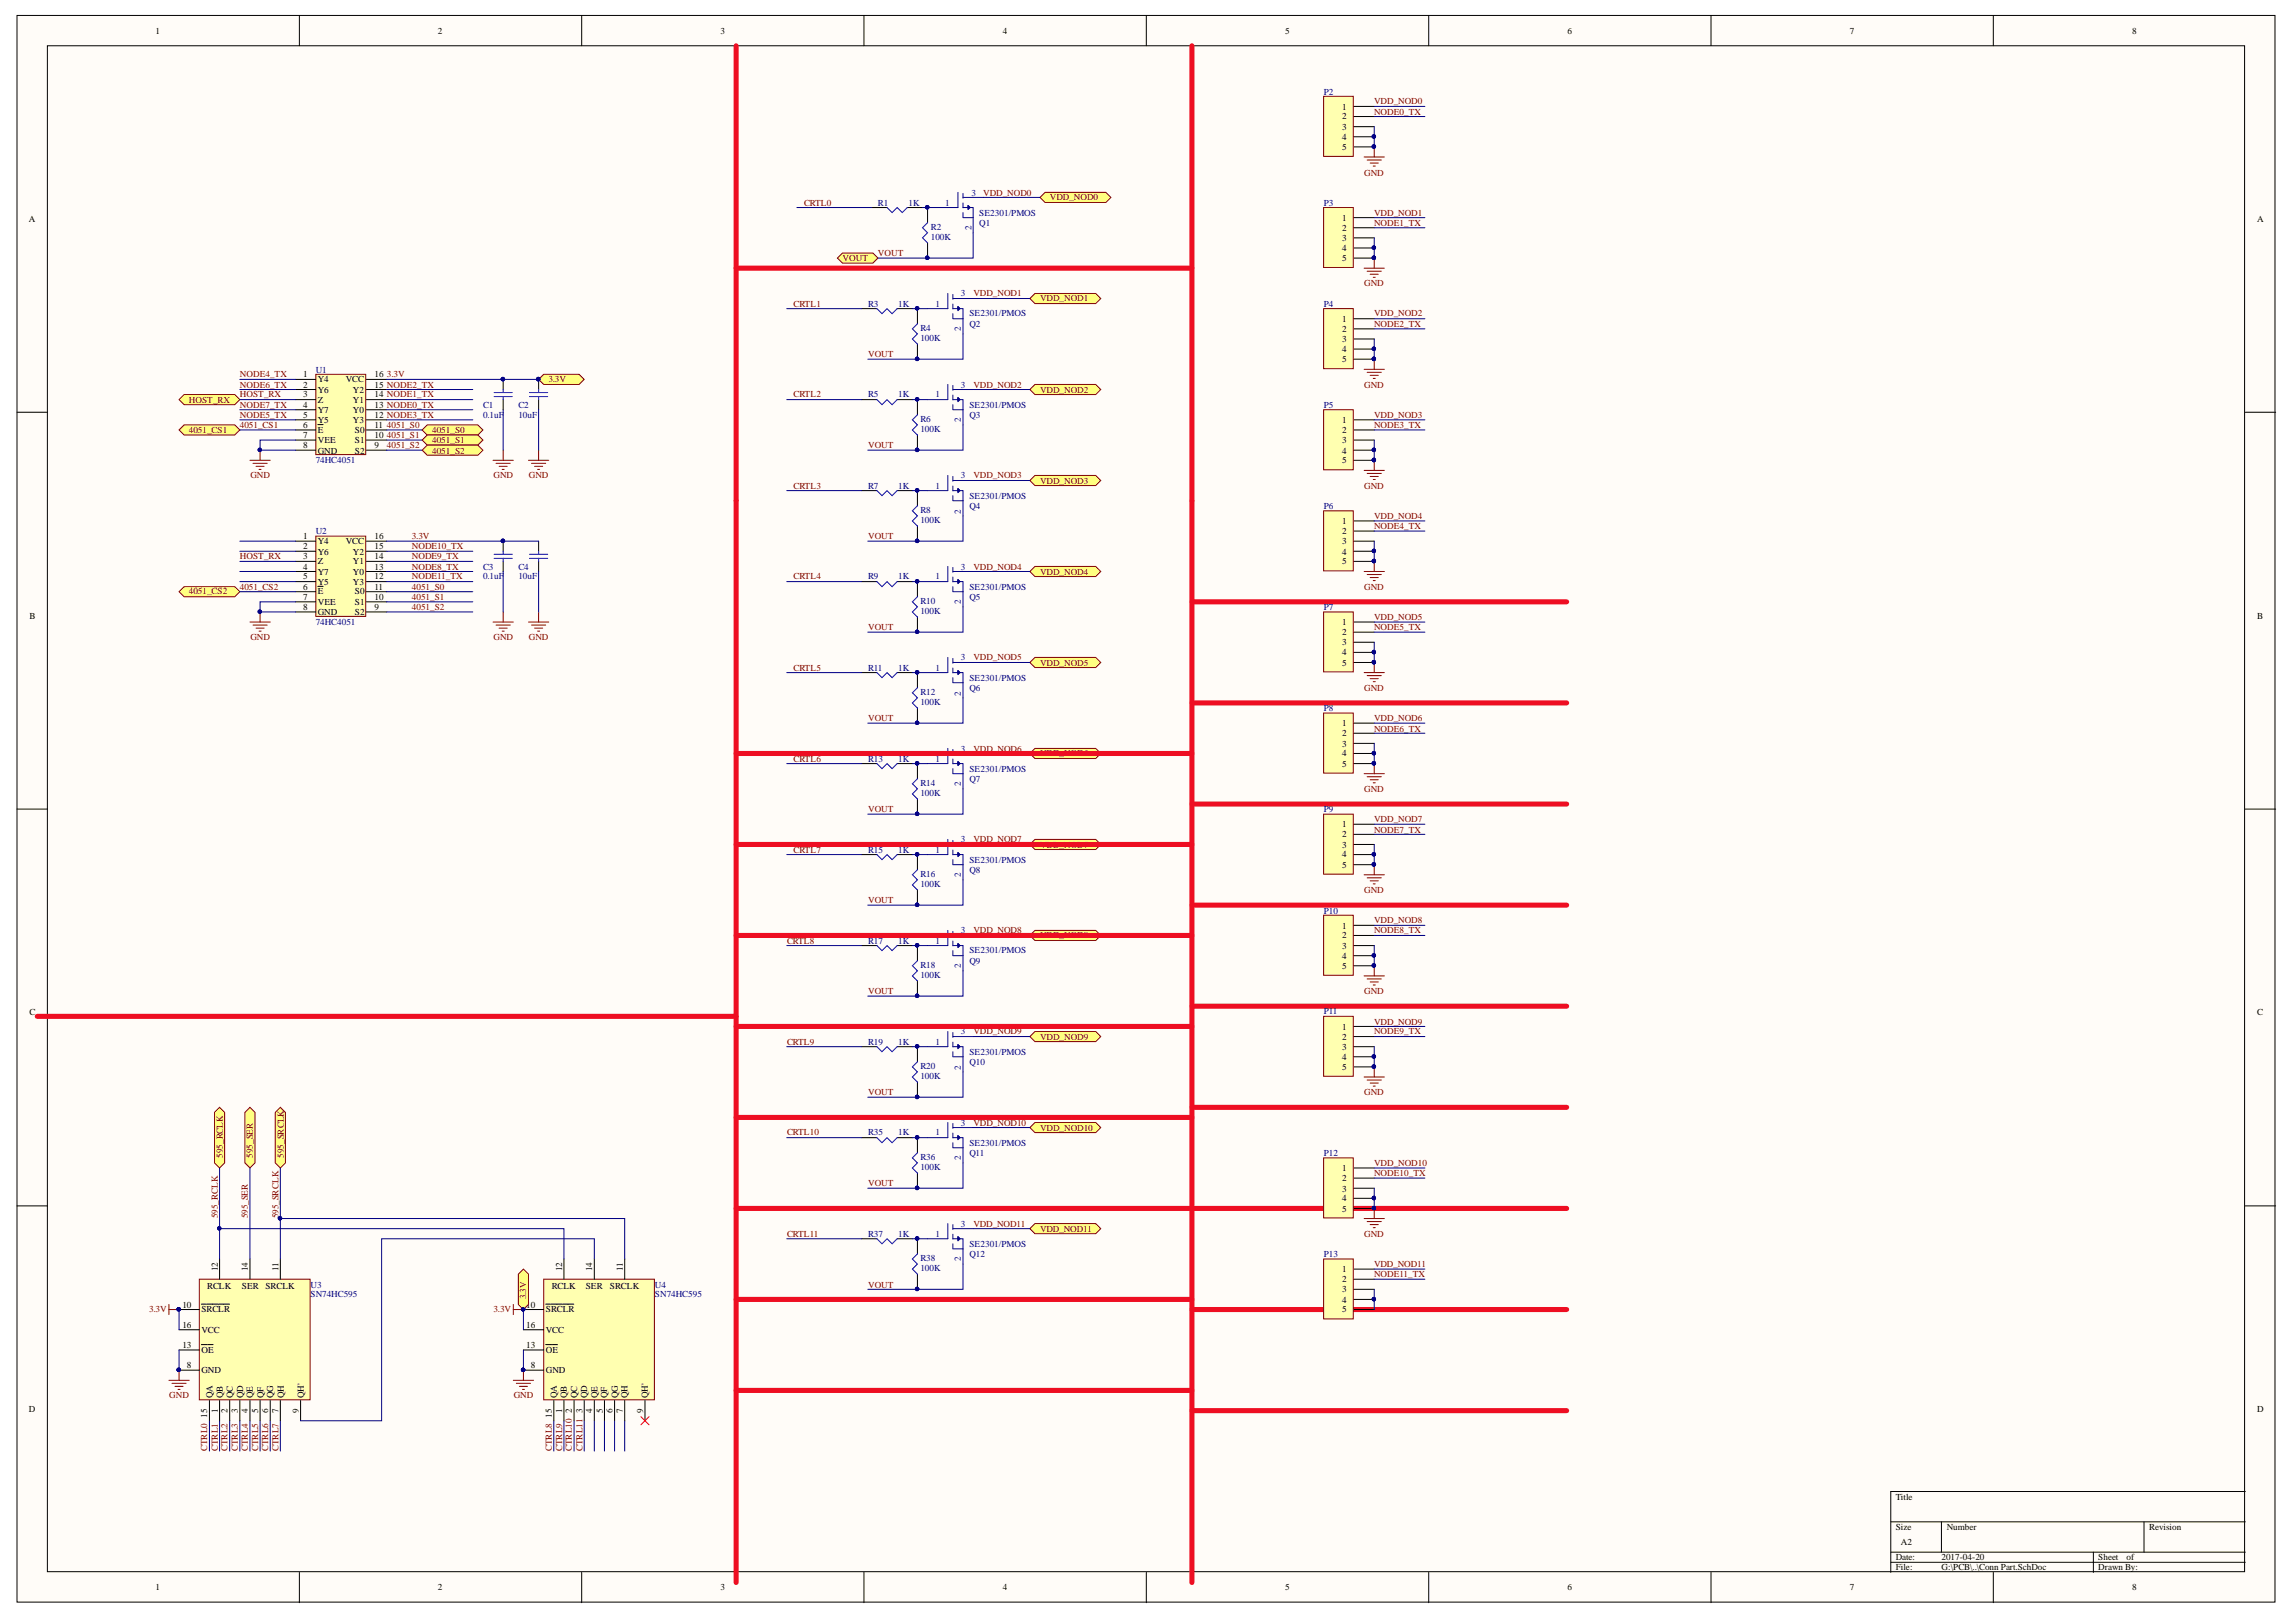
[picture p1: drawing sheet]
<svg xmlns="http://www.w3.org/2000/svg" width="297mm" height="210mm" viewBox="0 0 297 210" stroke-linecap="round" stroke-linejoin="round" font-family="sans-serif">
<defs><g id="words">
<g font-size="1.2">
<text x="20.1" y="4.4">1</text>
<text x="56.7" y="4.4">2</text>
<text x="93.2" y="4.4">3</text>
<text x="129.7" y="4.4">4</text>
<text x="166.3" y="4.4">5</text>
<text x="202.8" y="4.4">6</text>
<text x="239.3" y="4.4">7</text>
<text x="275.9" y="4.4">8</text>
<text x="173.6" y="14.2">1</text>
<text x="173.6" y="15.5">2</text>
<text x="173.6" y="16.8">3</text>
<text x="173.6" y="18.1">4</text>
<text x="173.6" y="19.4">5</text>
<text x="3.7" y="28.7">A</text>
<text x="173.6" y="28.5">1</text>
<text x="173.6" y="29.9">2</text>
<text x="292" y="28.7">A</text>
<text x="173.6" y="31.2">3</text>
<text x="173.6" y="32.5">4</text>
<text x="173.6" y="33.8">5</text>
<text x="173.6" y="41.6">1</text>
<text x="173.6" y="43">2</text>
<text x="173.6" y="44.2">3</text>
<text x="173.6" y="45.6">4</text>
<text x="173.6" y="46.9">5</text>
<text x="39.2" y="48.8">1</text>
<text x="39.2" y="50.2">2</text>
<text x="39.2" y="51.4">3</text>
<text x="39.2" y="52.8">4</text>
<text x="41.1" y="49.5">Y4</text>
<text x="41.1" y="50.8">Y6</text>
<text x="41.1" y="52.1">Z</text>
<text x="41.1" y="53.5">Y7</text>
<text x="44.7" y="49.5">VCC</text>
<text x="45.7" y="53.5">Y0</text>
<text x="45.7" y="52.1">Y1</text>
<text x="45.7" y="50.8">Y2</text>
<text x="48.5" y="52.8">13 NODE0_TX</text>
<text x="48.5" y="51.4">14 NODE1_TX</text>
<text x="48.5" y="50.2">15 NODE2_TX</text>
<text x="48.5" y="48.8">16</text>
<text x="39.2" y="54">5</text>
<text x="39.2" y="55.4">6</text>
<text x="39.2" y="56.7">7</text>
<text x="39.2" y="58">8</text>
<text x="41.1" y="54.7">Y5</text>
<text x="41.1" y="56.1">E</text>
<text x="41.1" y="57.3">VEE</text>
<text x="41.1" y="58.7">GND</text>
<text x="45.7" y="54.7">Y3</text>
<text x="45.9" y="58.7">S2</text>
<text x="45.9" y="57.3">S1</text>
<text x="45.9" y="56.1">S0</text>
<text x="48.5" y="58">9</text>
<text x="48.5" y="56.7">10</text>
<text x="48.5" y="55.4">11</text>
<text x="48.5" y="54">12 NODE3_TX</text>
<text x="173.6" y="54.7">1</text>
<text x="173.6" y="56.1">2</text>
<text x="173.6" y="57.3">3</text>
<text x="173.6" y="58.7">4</text>
<text x="173.6" y="60">5</text>
<text x="39.2" y="69.8">1</text>
<text x="39.2" y="71.1">2</text>
<text x="41.1" y="70.4">Y4</text>
<text x="41.1" y="71.8">Y6</text>
<text x="44.7" y="70.4">VCC</text>
<text x="45.7" y="71.8">Y2</text>
<text x="48.5" y="71.1">15</text>
<text x="48.5" y="69.8">16</text>
<text x="173.6" y="67.8">1</text>
<text x="173.6" y="69.2">2</text>
<text x="173.6" y="70.4">3</text>
<text x="173.6" y="71.8">4</text>
<text x="39.2" y="72.4">3</text>
<text x="39.2" y="73.7">4</text>
<text x="39.2" y="75">5</text>
<text x="39.2" y="76.3">6</text>
<text x="39.2" y="77.6">7</text>
<text x="41.1" y="73">Z</text>
<text x="41.1" y="74.4">Y7</text>
<text x="41.1" y="75.7">Y5</text>
<text x="41.1" y="76.9">E</text>
<text x="45.7" y="75.7">Y3</text>
<text x="45.7" y="74.4">Y0</text>
<text x="45.7" y="73">Y1</text>
<text x="45.9" y="76.9">S0</text>
<text x="48.5" y="77.6">10</text>
<text x="48.5" y="76.3">11</text>
<text x="48.5" y="75">12</text>
<text x="48.5" y="73.7">13</text>
<text x="48.5" y="72.4">14</text>
<text x="173.6" y="73">5</text>
<text x="3.8" y="80.1">B</text>
<text x="39.2" y="79">8</text>
<text x="41.1" y="78.3">VEE</text>
<text x="41.1" y="79.5">GND</text>
<text x="45.9" y="79.5">S2</text>
<text x="45.9" y="78.3">S1</text>
<text x="48.5" y="79">9</text>
<text x="173.6" y="80.9">1</text>
<text x="173.6" y="82.2">2</text>
<text x="173.6" y="83.5">3</text>
<text x="292" y="80.1">B</text>
<text x="173.6" y="84.8">4</text>
<text x="173.6" y="86.1">5</text>
<text x="173.6" y="94">1</text>
<text x="173.6" y="95.3">2</text>
<text x="173.6" y="96.6">3</text>
<text x="173.6" y="97.9">4</text>
<text x="173.6" y="99.2">5</text>
<text x="173.6" y="107.1">1</text>
<text x="173.6" y="108.3">2</text>
<text x="173.6" y="109.7">3</text>
<text x="173.6" y="111">4</text>
<text x="173.6" y="112.3">5</text>
<text x="173.6" y="120.2">1</text>
<text x="173.6" y="121.4">2</text>
<text x="173.6" y="122.8">3</text>
<text x="173.6" y="124.1">4</text>
<text x="173.6" y="125.4">5</text>
<text x="3.8" y="131.4">C</text>
<text x="292" y="131.4">C</text>
<text x="173.6" y="133.3">1</text>
<text x="173.6" y="134.5">2</text>
<text x="173.6" y="135.9">3</text>
<text x="173.6" y="137.1">4</text>
<text x="173.6" y="138.5">5</text>
<text x="173.6" y="151.6">1</text>
<text x="173.6" y="152.9">2</text>
<text x="173.6" y="154.2">3</text>
<text x="173.6" y="155.5">4</text>
<text x="173.6" y="156.8">5</text>
<text x="26.8" y="166.9">RCLK</text>
<text x="28.2" y="164.5" transform="rotate(-90 28.2 164.5)">12</text>
<text x="31.3" y="166.9">SER SRCLK</text>
<text x="32.1" y="164.5" transform="rotate(-90 32.1 164.5)">14</text>
<text x="36" y="164.5" transform="rotate(-90 36 164.5)">11</text>
<text x="71.4" y="166.9">RCLK</text>
<text x="72.7" y="164.5" transform="rotate(-90 72.7 164.5)">12</text>
<text x="75.8" y="166.9">SER</text>
<text x="76.6" y="164.5" transform="rotate(-90 76.6 164.5)">14</text>
<text x="78.9" y="166.9">SRCLK</text>
<text x="80.6" y="164.5" transform="rotate(-90 80.6 164.5)">11</text>
<text x="173.6" y="164.6">1</text>
<text x="173.6" y="165.9">2</text>
<text x="173.6" y="167.2">3</text>
<text x="23.6" y="169.2">10</text>
<text x="23.6" y="171.9">16</text>
<text x="26" y="169.8">SRCLR</text>
<text x="26" y="172.4">VCC</text>
<text x="68.1" y="169.2">10</text>
<text x="68.1" y="171.9">16</text>
<text x="70.6" y="169.8">SRCLR</text>
<text x="70.6" y="172.4">VCC</text>
<text x="173.6" y="168.6">4</text>
<text x="173.6" y="169.8">5</text>
<text x="23.6" y="174.5">13</text>
<text x="24.2" y="177.1">8</text>
<text x="26" y="175.1">OE</text>
<text x="26" y="177.7">GND</text>
<text x="68.1" y="174.5">13</text>
<text x="68.7" y="177.1">8</text>
<text x="70.6" y="175.1">OE</text>
<text x="70.6" y="177.7">GND</text>
<text x="3.7" y="182.7">D</text>
<text x="26.8" y="183.5" transform="rotate(-90 26.8 183.5)">15</text>
<text x="27.5" y="181" transform="rotate(-90 27.5 181)">QA</text>
<text x="28.2" y="182.9" transform="rotate(-90 28.2 182.9)">1</text>
<text x="28.8" y="181" transform="rotate(-90 28.8 181)">QB</text>
<text x="29.4" y="182.9" transform="rotate(-90 29.4 182.9)">2</text>
<text x="30.1" y="181" transform="rotate(-90 30.1 181)">QC</text>
<text x="30.8" y="182.9" transform="rotate(-90 30.8 182.9)">3</text>
<text x="31.5" y="181" transform="rotate(-90 31.5 181)">QD</text>
<text x="32.1" y="182.9" transform="rotate(-90 32.1 182.9)">4</text>
<text x="32.7" y="181" transform="rotate(-90 32.7 181)">QE</text>
<text x="33.4" y="182.9" transform="rotate(-90 33.4 182.9)">5</text>
<text x="34.1" y="181" transform="rotate(-90 34.1 181)">QF</text>
<text x="34.7" y="182.9" transform="rotate(-90 34.7 182.9)">6</text>
<text x="35.3" y="181" transform="rotate(-90 35.3 181)">QG</text>
<text x="36" y="182.9" transform="rotate(-90 36 182.9)">7</text>
<text x="36.7" y="181" transform="rotate(-90 36.7 181)">QH</text>
<text x="38.6" y="182.9" transform="rotate(-90 38.6 182.9)">9</text>
<text x="39.3" y="181" transform="rotate(-90 39.3 181)">QH'</text>
<text x="71.4" y="183.5" transform="rotate(-90 71.4 183.5)">15</text>
<text x="72.1" y="181" transform="rotate(-90 72.1 181)">QA</text>
<text x="72.7" y="182.9" transform="rotate(-90 72.7 182.9)">1</text>
<text x="73.3" y="181" transform="rotate(-90 73.3 181)">QB</text>
<text x="74" y="182.9" transform="rotate(-90 74 182.9)">2</text>
<text x="74.7" y="181" transform="rotate(-90 74.7 181)">QC</text>
<text x="75.4" y="182.9" transform="rotate(-90 75.4 182.9)">3</text>
<text x="75.9" y="181" transform="rotate(-90 75.9 181)">QD</text>
<text x="76.6" y="182.9" transform="rotate(-90 76.6 182.9)">4</text>
<text x="77.3" y="181" transform="rotate(-90 77.3 181)">QE</text>
<text x="78" y="182.9" transform="rotate(-90 78 182.9)">5</text>
<text x="78.6" y="181" transform="rotate(-90 78.6 181)">QF</text>
<text x="79.2" y="182.9" transform="rotate(-90 79.2 182.9)">6</text>
<text x="79.9" y="181" transform="rotate(-90 79.9 181)">QG</text>
<text x="80.6" y="182.9" transform="rotate(-90 80.6 182.9)">7</text>
<text x="81.2" y="181" transform="rotate(-90 81.2 181)">QH</text>
<text x="83.2" y="182.9" transform="rotate(-90 83.2 182.9)">9</text>
<text x="83.8" y="181" transform="rotate(-90 83.8 181)">QH'</text>
<text x="292" y="182.7">D</text>
<text x="245.2" y="194.1">Title</text>
<text x="245.2" y="198">Size</text>
<text x="245.2" y="201.9">Date:</text>
<text x="245.2" y="203.2">File:</text>
<text x="245.9" y="200">A2</text>
<text x="251.2" y="201.9">2017-04-20</text>
<text x="251.2" y="203.2">G:\PCB\..\Conn Part.SchDoc</text>
<text x="251.8" y="198">Number</text>
<text x="271.5" y="201.9">Sheet</text>
<text x="271.5" y="203.2">Drawn By:</text>
<text x="275.1" y="201.9">of</text>
<text x="278.1" y="198">Revision</text>
<text x="20.1" y="205.8">1</text>
<text x="56.7" y="205.8">2</text>
<text x="93.2" y="205.8">3</text>
<text x="129.7" y="205.8">4</text>
<text x="166.3" y="205.8">5</text>
<text x="202.8" y="205.8">6</text>
<text x="239.3" y="205.8">7</text>
<text x="275.9" y="205.8">8</text>
</g>
<g font-size="1.2" fill="#000080">
<text x="171.3" y="12.2">P2</text>
<text x="113.6" y="26.6">R1</text>
<text x="117.6" y="26.6">1K</text>
<text x="120.4" y="29.7">R2</text>
<text x="126.7" y="29.2">Q1</text>
<text x="126.7" y="27.9">SE2301/PMOS</text>
<text x="171.3" y="26.6">P3</text>
<text x="120.4" y="31.1">100K</text>
<text x="112.3" y="39.7">R3</text>
<text x="116.2" y="39.7">1K</text>
<text x="125.4" y="41">SE2301/PMOS</text>
<text x="171.3" y="39.7">P4</text>
<text x="119.1" y="42.8">R4</text>
<text x="119.1" y="44.2">100K</text>
<text x="125.4" y="42.3">Q2</text>
<text x="40.8" y="48.2">U1</text>
<text x="62.5" y="52.8">C1</text>
<text x="67.1" y="52.8">C2</text>
<text x="112.3" y="51.4">R5</text>
<text x="116.2" y="51.4">1K</text>
<text x="125.4" y="52.8">SE2301/PMOS</text>
<text x="171.3" y="52.8">P5</text>
<text x="40.8" y="60">74HC4051</text>
<text x="62.5" y="54">0.1uF</text>
<text x="67.1" y="54">10uF</text>
<text x="119.1" y="54.6">R6</text>
<text x="119.1" y="55.9">100K</text>
<text x="125.4" y="54">Q3</text>
<text x="112.3" y="63.2">R7</text>
<text x="116.2" y="63.2">1K</text>
<text x="125.4" y="65.9">Q4</text>
<text x="125.4" y="64.5">SE2301/PMOS</text>
<text x="171.3" y="65.9">P6</text>
<text x="40.8" y="69.2">U2</text>
<text x="119.1" y="66.4">R8</text>
<text x="119.1" y="67.6">100K</text>
<text x="62.5" y="73.7">C3</text>
<text x="62.5" y="75">0.1uF</text>
<text x="67.1" y="73.7">C4</text>
<text x="67.1" y="75">10uF</text>
<text x="112.3" y="75">R9</text>
<text x="116.2" y="75">1K</text>
<text x="125.4" y="77.6">Q5</text>
<text x="125.4" y="76.3">SE2301/PMOS</text>
<text x="40.8" y="80.9">74HC4051</text>
<text x="119.1" y="78.1">R10</text>
<text x="119.1" y="79.5">100K</text>
<text x="171.3" y="79">P7</text>
<text x="112.3" y="86.8">R11</text>
<text x="116.2" y="86.8">1K</text>
<text x="119.1" y="89.9">R12</text>
<text x="125.4" y="89.4">Q6</text>
<text x="125.4" y="88.1">SE2301/PMOS</text>
<text x="119.1" y="91.2">100K</text>
<text x="171.3" y="92">P8</text>
<text x="112.3" y="98.6">R13</text>
<text x="116.2" y="98.6">1K</text>
<text x="119.1" y="101.7">R14</text>
<text x="125.4" y="101.2">Q7</text>
<text x="125.4" y="99.9">SE2301/PMOS</text>
<text x="119.1" y="103">100K</text>
<text x="171.3" y="105.1">P9</text>
<text x="112.3" y="110.4">R15</text>
<text x="116.2" y="110.4">1K</text>
<text x="119.1" y="113.5">R16</text>
<text x="125.4" y="113">Q8</text>
<text x="125.4" y="111.6">SE2301/PMOS</text>
<text x="119.1" y="114.8">100K</text>
<text x="171.3" y="118.2">P10</text>
<text x="112.3" y="122.1">R17</text>
<text x="116.2" y="122.1">1K</text>
<text x="119.1" y="125.2">R18</text>
<text x="125.4" y="124.7">Q9</text>
<text x="125.4" y="123.4">SE2301/PMOS</text>
<text x="119.1" y="126.6">100K</text>
<text x="171.3" y="131.2">P11</text>
<text x="112.3" y="135.2">R19</text>
<text x="116.2" y="135.2">1K</text>
<text x="125.4" y="137.8">Q10</text>
<text x="125.4" y="136.5">SE2301/PMOS</text>
<text x="119.1" y="138.3">R20</text>
<text x="119.1" y="139.7">100K</text>
<text x="112.3" y="146.9">R35</text>
<text x="116.2" y="146.9">1K</text>
<text x="125.4" y="149.6">Q11</text>
<text x="125.4" y="148.3">SE2301/PMOS</text>
<text x="171.3" y="149.6">P12</text>
<text x="119.1" y="150.2">R36</text>
<text x="119.1" y="151.4">100K</text>
<text x="112.3" y="160">R37</text>
<text x="116.2" y="160">1K</text>
<text x="125.4" y="161.4">SE2301/PMOS</text>
<text x="40.2" y="166.6">U3</text>
<text x="40.2" y="167.9">SN74HC595</text>
<text x="84.7" y="166.6">U4</text>
<text x="84.7" y="167.9">SN74HC595</text>
<text x="119.1" y="163.2">R38</text>
<text x="119.1" y="164.5">100K</text>
<text x="125.4" y="162.6">Q12</text>
<text x="171.3" y="162.6">P13</text>
</g>
<g font-size="1.2" fill="#800000">
<text x="177.8" y="13.5">VDD_NOD0</text>
<text x="177.8" y="14.9">NODE0_TX</text>
<text x="176.5" y="22.7">GND</text>
<text x="104" y="26.6">CRTL0</text>
<text x="127.2" y="25.3">VDD_NOD0</text>
<text x="135.8" y="25.9">VDD_NOD0</text>
<text x="177.8" y="27.9">VDD_NOD1</text>
<text x="177.8" y="29.2">NODE1_TX</text>
<text x="109" y="33.8">VOUT</text>
<text x="113.6" y="33.2">VOUT</text>
<text x="102.7" y="39.7">CRTL1</text>
<text x="125.9" y="38.3">VDD_NOD1</text>
<text x="134.5" y="39">VDD_NOD1</text>
<text x="176.5" y="37.1">GND</text>
<text x="177.8" y="41">VDD_NOD2</text>
<text x="112.3" y="46.2">VOUT</text>
<text x="177.8" y="42.3">NODE2_TX</text>
<text x="24.4" y="52.1">HOST_RX</text>
<text x="31" y="51.4">HOST_RX</text>
<text x="31" y="52.8">NODE7_TX</text>
<text x="31" y="50.2">NODE6_TX</text>
<text x="31" y="48.8">NODE4_TX</text>
<text x="50.1" y="48.8">3.3V</text>
<text x="71" y="49.5">3.3V</text>
<text x="102.7" y="51.4">CRTL2</text>
<text x="125.9" y="50.2">VDD_NOD2</text>
<text x="134.5" y="50.8">VDD_NOD2</text>
<text x="176.5" y="50.2">GND</text>
<text x="24.4" y="56.1">4051_CS1</text>
<text x="31" y="54">NODE5_TX</text>
<text x="31" y="55.4">4051_CS1</text>
<text x="50.1" y="55.4">4051_S0</text>
<text x="50.1" y="56.7">4051_S1</text>
<text x="50.1" y="58">4051_S2</text>
<text x="55.9" y="56.1">4051_S0</text>
<text x="55.9" y="57.3">4051_S1</text>
<text x="55.9" y="58.7">4051_S2</text>
<text x="112.3" y="58">VOUT</text>
<text x="177.8" y="54">VDD_NOD3</text>
<text x="177.8" y="55.4">NODE3_TX</text>
<text x="32.4" y="61.9">GND</text>
<text x="63.8" y="61.9">GND</text>
<text x="68.4" y="61.9">GND</text>
<text x="102.7" y="63.2">CRTL3</text>
<text x="125.9" y="61.9">VDD_NOD3</text>
<text x="134.5" y="62.6">VDD_NOD3</text>
<text x="176.5" y="63.2">GND</text>
<text x="53.3" y="69.8">3.3V</text>
<text x="53.3" y="71.1">NODE10_TX</text>
<text x="112.3" y="69.8">VOUT</text>
<text x="177.8" y="67.1">VDD_NOD4</text>
<text x="177.8" y="68.5">NODE4_TX</text>
<text x="24.4" y="76.9">4051_CS2</text>
<text x="31" y="72.4">HOST_RX</text>
<text x="31" y="76.3">4051_CS2</text>
<text x="53.3" y="72.4">NODE9_TX</text>
<text x="53.3" y="73.7">NODE8_TX</text>
<text x="53.3" y="76.3">4051_S0</text>
<text x="53.3" y="77.6">4051_S1</text>
<text x="53.3" y="75">NODE11_TX</text>
<text x="102.7" y="75">CRTL4</text>
<text x="125.9" y="73.7">VDD_NOD4</text>
<text x="134.5" y="74.4">VDD_NOD4</text>
<text x="176.5" y="76.3">GND</text>
<text x="32.4" y="82.8">GND</text>
<text x="53.3" y="79">4051_S2</text>
<text x="63.8" y="82.8">GND</text>
<text x="68.4" y="82.8">GND</text>
<text x="112.3" y="81.6">VOUT</text>
<text x="177.8" y="80.2">VDD_NOD5</text>
<text x="177.8" y="81.6">NODE5_TX</text>
<text x="102.7" y="86.8">CRTL5</text>
<text x="125.9" y="85.5">VDD_NOD5</text>
<text x="134.5" y="86.1">VDD_NOD5</text>
<text x="176.5" y="89.4">GND</text>
<text x="112.3" y="93.3">VOUT</text>
<text x="177.8" y="93.3">VDD_NOD6</text>
<text x="177.8" y="94.7">NODE6_TX</text>
<text x="102.7" y="98.6">CRTL6</text>
<text x="125.9" y="97.3">VDD_NOD6</text>
<text x="134.5" y="97.9">VDD_NOD6</text>
<text x="112.3" y="105.1">VOUT</text>
<text x="176.5" y="102.5">GND</text>
<text x="177.8" y="106.4">VDD_NOD7</text>
<text x="177.8" y="107.8">NODE7_TX</text>
<text x="102.7" y="110.4">CRTL7</text>
<text x="125.9" y="109">VDD_NOD7</text>
<text x="134.5" y="109.7">VDD_NOD7</text>
<text x="112.3" y="116.9">VOUT</text>
<text x="176.5" y="115.6">GND</text>
<text x="177.8" y="119.5">VDD_NOD8</text>
<text x="101.8" y="122.1">CRTL8</text>
<text x="125.9" y="120.8">VDD_NOD8</text>
<text x="134.5" y="121.4">VDD_NOD8</text>
<text x="177.8" y="120.8">NODE8_TX</text>
<text x="112.3" y="128.6">VOUT</text>
<text x="176.5" y="128.6">GND</text>
<text x="101.8" y="135.2">CRTL9</text>
<text x="125.9" y="133.9">VDD_NOD9</text>
<text x="134.5" y="134.5">VDD_NOD9</text>
<text x="177.8" y="132.6">VDD_NOD9</text>
<text x="177.8" y="133.9">NODE9_TX</text>
<text x="112.3" y="141.7">VOUT</text>
<text x="176.5" y="141.7">GND</text>
<text x="28.8" y="149.8" transform="rotate(-90 28.8 149.8)">595_RCLK</text>
<text x="32.7" y="149.8" transform="rotate(-90 32.7 149.8)">595_SER</text>
<text x="36.7" y="149.8" transform="rotate(-90 36.7 149.8)">595_SRCLK</text>
<text x="101.8" y="146.9">CRTL10</text>
<text x="125.9" y="145.7">VDD_NOD10</text>
<text x="134.5" y="146.3">VDD_NOD10</text>
<text x="112.3" y="153.5">VOUT</text>
<text x="177.8" y="150.9">VDD_NOD10</text>
<text x="177.8" y="152.2">NODE10_TX</text>
<text x="28.2" y="157.7" transform="rotate(-90 28.2 157.7)">595_RCLK</text>
<text x="32.1" y="157.7" transform="rotate(-90 32.1 157.7)">595_SER</text>
<text x="36" y="157.7" transform="rotate(-90 36 157.7)">595_SRCLK</text>
<text x="101.8" y="160">CRTL11</text>
<text x="125.9" y="158.8">VDD_NOD11</text>
<text x="134.5" y="159.4">VDD_NOD11</text>
<text x="176.5" y="160">GND</text>
<text x="112.3" y="166.6">VOUT</text>
<text x="177.8" y="164">VDD_NOD11</text>
<text x="177.8" y="165.3">NODE11_TX</text>
<text x="19.3" y="169.8">3.3V</text>
<text x="63.8" y="169.8">3.3V</text>
<text x="68.1" y="168.1" transform="rotate(-90 68.1 168.1)">3.3V</text>
<text x="21.9" y="181">GND</text>
<text x="66.5" y="181">GND</text>
<text x="26.8" y="187.8" transform="rotate(-90 26.8 187.8)">CTRL0</text>
<text x="28.2" y="187.8" transform="rotate(-90 28.2 187.8)">CTRL1</text>
<text x="29.4" y="187.8" transform="rotate(-90 29.4 187.8)">CTRL2</text>
<text x="30.8" y="187.8" transform="rotate(-90 30.8 187.8)">CTRL3</text>
<text x="32.1" y="187.8" transform="rotate(-90 32.1 187.8)">CTRL4</text>
<text x="33.4" y="187.8" transform="rotate(-90 33.4 187.8)">CTRL5</text>
<text x="34.7" y="187.8" transform="rotate(-90 34.7 187.8)">CTRL6</text>
<text x="36" y="187.8" transform="rotate(-90 36 187.8)">CTRL7</text>
<text x="71.4" y="187.8" transform="rotate(-90 71.4 187.8)">CTRL8</text>
<text x="72.7" y="187.8" transform="rotate(-90 72.7 187.8)">CTRL9</text>
<text x="74" y="187.8" transform="rotate(-90 74 187.8)">CTRL10</text>
<text x="75.4" y="187.8" transform="rotate(-90 75.4 187.8)">CTRL11</text>
</g>
<g font-size="1.2" fill="#0c0087">
<text x="122.3" y="26.6">1</text>
<text x="125.7" y="29.8" transform="rotate(-90 125.7 29.8)">2</text>
<text x="125.7" y="25.3">3</text>
<text x="121" y="39.7">1</text>
<text x="124.3" y="38.3">3</text>
<text x="124.3" y="42.9" transform="rotate(-90 124.3 42.9)">2</text>
<text x="121" y="51.4">1</text>
<text x="124.3" y="50.2">3</text>
<text x="124.3" y="54.6" transform="rotate(-90 124.3 54.6)">2</text>
<text x="121" y="63.2">1</text>
<text x="124.3" y="61.9">3</text>
<text x="124.3" y="66.5" transform="rotate(-90 124.3 66.5)">2</text>
<text x="121" y="75">1</text>
<text x="124.3" y="73.7">3</text>
<text x="124.3" y="78.2" transform="rotate(-90 124.3 78.2)">2</text>
<text x="121" y="86.8">1</text>
<text x="124.3" y="85.5">3</text>
<text x="124.3" y="90" transform="rotate(-90 124.3 90)">2</text>
<text x="121" y="98.6">1</text>
<text x="124.3" y="101.8" transform="rotate(-90 124.3 101.8)">2</text>
<text x="124.3" y="97.3">3</text>
<text x="121" y="110.4">1</text>
<text x="124.3" y="113.5" transform="rotate(-90 124.3 113.5)">2</text>
<text x="124.3" y="109">3</text>
<text x="121" y="122.1">1</text>
<text x="124.3" y="125.3" transform="rotate(-90 124.3 125.3)">2</text>
<text x="124.3" y="120.8">3</text>
<text x="121" y="135.2">1</text>
<text x="124.3" y="133.9">3</text>
<text x="124.3" y="138.4" transform="rotate(-90 124.3 138.4)">2</text>
<text x="121" y="146.9">1</text>
<text x="124.3" y="145.7">3</text>
<text x="124.3" y="150.2" transform="rotate(-90 124.3 150.2)">2</text>
<text x="121" y="160">1</text>
<text x="124.3" y="158.8">3</text>
<text x="124.3" y="163.2" transform="rotate(-90 124.3 163.2)">2</text>
</g>
</g></defs>
<g fill="#fffcf8" stroke="#000" stroke-width=".13">
<path d="M2.2 2h292.1v205.3h-292.1z"/>
<path d="M6.1 5.9h284.3v197.5h-284.3z"/>
</g>
<g fill="none" stroke="#000" stroke-width=".13">
<path d="M38.7 2v3.9M75.3 2v3.9M111.8 2v3.9M148.3 2v3.9M184.8 2v3.9M221.4 2v3.9M257.9 2v3.9M2.2 53.4h3.9M290.5 53.4h3.9M2.2 104.7h3.9M290.5 104.7h3.9M2.2 156.1h3.9"/>
<path d="M290.5 156.1h3.9M244.6 196.9h45.9M251.2 196.9v4M277.4 196.9v4M290.5 193h-45.9v10.5M38.7 203.5v3.9M75.3 203.5v3.9M111.8 203.5v3.9M148.3 203.5v3.9M184.8 203.5v3.9M221.4 203.5v3.9M244.6 200.9h45.9"/>
<path d="M244.6 202.2h45.9M257.9 203.5v3.9M270.8 200.9v2.6"/>
</g>
<path d="M40.9 48.4h6.4v10.4h-6.4z" fill="#ffffb0" stroke="#800000" stroke-width=".13"/>
<g fill="none" stroke="#000" stroke-width=".13">
<path d="M38.2 49.1h2.7M38.2 50.4h2.7M38.2 51.7h2.7M38.2 53h2.7M38.2 54.3h2.7M38.2 55.6h2.7M38.2 56.9h2.7M38.2 58.3h2.7M41.1 54.9h.7M47.4 49.1h2.6M47.4 50.4h2.6M47.4 51.7h2.6"/>
<path d="M47.4 53h2.6M47.4 54.3h2.6M47.4 55.6h2.6M47.4 56.9h2.6M47.4 58.3h2.6M65.1 49.1v1.3M65.1 51.7v1.3M69.7 49.1v1.3M69.7 51.7v1.3"/>
</g>
<g fill="none" stroke="#800000" stroke-width=".13">
<path d="M32.3 59.6h2.7M32.7 60h1.9M33.6 58.3v1.3M63.8 59.6h2.6M64.2 60h1.8M65.1 58.3v1.3M68.4 59.6h2.6M68.8 60h1.8M69.7 58.3v1.3M33.1 60.4h1.1M33.5 60.7h.3M64.6 60.4h1"/>
<path d="M65 60.7h.2M69.2 60.4h1M69.6 60.7h.2"/>
</g>
<g fill="#000080" stroke="#000080" stroke-width=".13">
<circle cx="33.6" cy="58.2" r=".22"/>
<circle cx="65.1" cy="49.1" r=".22"/>
<circle cx="69.6" cy="49.1" r=".22"/>
</g>
<path d="M63.9 51.3h2.4M63.9 50.8h2.4M65.1 50.4v.4M65.1 51.3v.4M68.5 51.3h2.4M68.5 50.8h2.4M69.7 50.4v.4M69.7 51.3v.4" fill="none" stroke="#00f" stroke-width=".13"/>
<path d="M40.9 69.4h6.4v10.4h-6.4z" fill="#ffffb0" stroke="#800000" stroke-width=".13"/>
<g fill="none" stroke="#000" stroke-width=".13">
<path d="M38.2 70h2.7M38.2 71.3h2.7M38.2 72.6h2.7M38.2 74h2.7M38.2 75.3h2.7M38.2 76.6h2.7M38.2 77.9h2.7M38.2 79.2h2.7M41.1 75.9h.7M47.4 70h2.6M47.4 71.3h2.6M47.4 72.6h2.6"/>
<path d="M47.4 74h2.6M47.4 75.3h2.6M47.4 76.6h2.6M47.4 77.9h2.6M47.4 79.2h2.6M65.1 70v1.3M65.1 72.6v1.4M69.7 70v1.3M69.7 72.6v1.4"/>
</g>
<g fill="none" stroke="#800000" stroke-width=".13">
<path d="M33.6 79.2v1.3M65.1 79.2v1.3M69.7 79.2v1.3M32.3 80.5h2.7M32.7 80.9h1.9M33.1 81.3h1.1M33.5 81.7h.3M63.8 80.5h2.6M64.2 80.9h1.8M64.6 81.3h1M65 81.7h.2M68.4 80.5h2.6"/>
<path d="M68.8 80.9h1.8M69.2 81.3h1M69.6 81.7h.2"/>
</g>
<g fill="#000080" stroke="#000080" stroke-width=".13">
<circle cx="33.6" cy="79.2" r=".22"/>
<circle cx="65.1" cy="70" r=".22"/>
</g>
<path d="M63.9 72.3h2.4M63.9 71.7h2.4M65.1 71.3v.4M65.1 72.3v.3M68.5 72.3h2.4M68.5 71.7h2.4M69.7 71.3v.4M69.7 72.3v.3" fill="none" stroke="#00f" stroke-width=".13"/>
<g fill="#ffff80" stroke="#800000" stroke-width=".13">
<path d="M23.2 51.7l.6-.6h6.6l.6 .6-.6 .7h-6.6z" fill-rule="evenodd"/>
<path d="M69.7 49.1l.6-.7h4.6l.7 .7-.7 .7h-4.6z" fill-rule="evenodd"/>
</g>
<circle cx="69.6" cy="49.1" r=".22" fill="#000080" stroke="#000080" stroke-width=".13"/>
<g fill="#ffff80" stroke="#800000" stroke-width=".13">
<path d="M23.2 55.6l.6-.6h6.6l.6 .6-.6 .7h-6.6z" fill-rule="evenodd"/>
<path d="M23.2 76.6l.6-.7h6.6l.6 .7-.6 .6h-6.6z" fill-rule="evenodd"/>
<path d="M54.6 55.6l.7-.6h6.5l.7 .6-.7 .7h-6.5z" fill-rule="evenodd"/>
<path d="M54.6 56.9l.7-.6h6.5l.7 .6-.7 .7h-6.5z" fill-rule="evenodd"/>
<path d="M54.6 58.3l.7-.7h6.5l.7 .7-.7 .6h-6.5z" fill-rule="evenodd"/>
</g>
<g fill="none" stroke="#000080" stroke-width=".13">
<path d="M31 50.4h7.2M31 51.7h7.2M31 53h7.2M31 54.3h7.2M31 55.6h7.2M31 49.1h7.2M38.2 56.9h-4.6v1.4h4.6M50 49.1h19.7M50 50.4h11.2M50 51.7h11.2M50 53h11.2M50 54.3h11.2"/>
<path d="M50 55.6h4.6M50 56.9h4.6M50 58.3h4.6M65.1 53v5.3M69.7 53v5.3M31 71.3h7.2M31 72.6h7.2M31 74h7.2M31 75.3h7.2M31 70h7.2M31 76.6h7.2M38.2 77.9h-4.6v1.3h4.6"/>
<path d="M50 71.3h11.2M50 72.6h11.2M50 74h11.2M50 75.3h11.2M50 76.6h11.2M50 77.9h11.2M50 79.2h11.2M65.1 74v5.2M69.7 74v5.2"/>
</g>
<g fill="#000080" stroke="#000080" stroke-width=".13">
<circle cx="33.6" cy="58.2" r=".22"/>
<circle cx="33.6" cy="79.2" r=".22"/>
<circle cx="65.1" cy="49.1" r=".22"/>
<circle cx="69.6" cy="49.1" r=".22"/>
</g>
<path d="M25.8 165.5h14.3v15.6h-14.3z" fill="#ffffb0" stroke="#800000" stroke-width=".13"/>
<g fill="none" stroke="#000" stroke-width=".13">
<path d="M23.2 169.5h2.6M23.2 174.7h2.6M23.2 177.3h2.6M23.2 172.1h2.6M26 168.8h.6M26 174h.8M26.7 168.8h1.5M26.9 174h.7M28.2 168.8h1.5M28.4 162.9v2.6M32.3 162.9v2.6M36.3 162.9v2.6"/>
<path d="M27.1 181.2v2.7M28.4 181.2v2.7M29.7 181.2v2.7M31 181.2v2.7M32.3 181.2v2.7M33.6 181.2v2.7M35 181.2v2.7M36.3 181.2v2.7M38.9 181.2v2.7"/>
</g>
<g fill="#000080" stroke="#000080" stroke-width=".13">
<circle cx="23.1" cy="169.4" r=".22"/>
<circle cx="23.1" cy="177.3" r=".22"/>
</g>
<path d="M70.3 165.5h14.4v15.6h-14.4z" fill="#ffffb0" stroke="#800000" stroke-width=".13"/>
<g fill="none" stroke="#000" stroke-width=".13">
<path d="M67.7 169.5h2.6M67.7 174.7h2.6M67.7 177.3h2.6M67.7 172.1h2.6M70.6 168.8h.6M70.6 174h.8M71.3 168.8h1.4M71.4 174h.7M72.8 168.8h1.4M73 162.9v2.6M76.9 162.9v2.6M80.8 162.9v2.6"/>
<path d="M71.6 181.2v2.7M73 181.2v2.7M74.3 181.2v2.7M75.6 181.2v2.7M76.9 181.2v2.7M78.2 181.2v2.7M79.5 181.2v2.7M80.8 181.2v2.7M83.4 181.2v2.7"/>
</g>
<g fill="#000080" stroke="#000080" stroke-width=".13">
<circle cx="67.7" cy="169.4" r=".22"/>
<circle cx="67.7" cy="177.3" r=".22"/>
<circle cx="23.1" cy="177.3" r=".22"/>
<circle cx="36.2" cy="157.7" r=".22"/>
</g>
<path d="M21.9 178.6h2.6M22.2 179h1.9M22.6 179.4h1.1M23 179.8h.3M23.2 177.3v1.3M66.4 178.6h2.6M66.8 179h1.8M67.2 179.4h1M67.6 179.8h.2M67.7 177.3v1.3" fill="none" stroke="#800000" stroke-width=".13"/>
<g fill="#ffff80" stroke="#800000" stroke-width=".13">
<path d="M27.8 144l.6-.7 .7 .7v6.5l-.7 .6-.6-.6z" fill-rule="evenodd"/>
<path d="M31.7 144l.6-.7 .7 .7v6.5l-.7 .6-.6-.6z" fill-rule="evenodd"/>
<path d="M35.6 144l.7-.7 .6 .7v6.5l-.6 .6-.7-.6z" fill-rule="evenodd"/>
</g>
<path d="M21.9 169.5h1.3M21.9 168.8v1.3M66.4 168.8v1.3M66.4 169.5h1.3" fill="none" stroke="#800000" stroke-width=".13"/>
<g fill="#000080" stroke="#000080" stroke-width=".13">
<circle cx="67.7" cy="169.4" r=".22"/>
<circle cx="23.1" cy="169.4" r=".22"/>
<circle cx="118.6" cy="70" r=".22"/>
<circle cx="118.6" cy="63.5" r=".22"/>
</g>
<path d="M82.9 183.3l1.1 1.1M84 183.3l-1.1 1.1" fill="none" stroke="#f00" stroke-width=".13"/>
<path d="M122.6 61.5v2h-2.6M123.3 63.5h1.3v1.3M123.3 62.2h2.6M123.3 64.8h1.3M123.9 63.4l.2 .2M123.9 63.2l.3 .3-.3 .3zM124.6 64.8v2" fill="none" stroke="#0c0087" stroke-width=".13"/>
<path d="M123.3 61.7v3.2" fill="none" stroke="#0c0087" stroke-width=".13" stroke-dasharray=".6 .6"/>
<path d="M111.5 63.5h1.9M116.1 63.5h1.9M118.7 63.5v2M118.7 68.1v1.9" fill="none" stroke="#000" stroke-width=".13"/>
<path d="M113.4 63.5l.7 .6 .7-.6 .6 .6 .7-.6M118.7 65.5l-.7 .6 .7 .7-.7 .6 .7 .7" fill="none" stroke="#00f" stroke-width=".13"/>
<path d="M133.2 62.2l.7-.7h7.9l.6 .7-.6 .6h-7.9z" fill-rule="evenodd" fill="#ffff80" stroke="#800000" stroke-width=".13"/>
<g fill="none" stroke="#000080" stroke-width=".13">
<path d="M101.8 63.5h9.7M118 63.5h2M125.9 62.2h7.3M28.4 159h44.6v3.9M28.4 151.1v11.8M32.3 151.1v11.8M36.3 157.7h44.5v5.2M36.3 151.1v11.8M23.2 169.5v2.6M23.2 174.7v2.6M67.7 169.5v2.6M67.7 174.7v2.6"/>
<path d="M76.9 162.9v-2.6h-27.5v23.6h-10.5"/>
</g>
<g fill="#000080" stroke="#000080" stroke-width=".13">
<circle cx="28.4" cy="159" r=".22"/>
<circle cx="36.2" cy="157.7" r=".22"/>
<circle cx="67.7" cy="169.4" r=".22"/>
<circle cx="23.1" cy="177.3" r=".22"/>
<circle cx="67.7" cy="177.3" r=".22"/>
<circle cx="23.1" cy="169.4" r=".22"/>
<circle cx="118.6" cy="63.5" r=".22"/>
</g>
<path d="M67.1 164.9l.6-.7 .7 .7v3.9l-.7 .7-.6-.7z" fill-rule="evenodd" fill="#ffff80" stroke="#800000" stroke-width=".13"/>
<g fill="#000080" stroke="#000080" stroke-width=".13">
<circle cx="67.7" cy="169.4" r=".22"/>
<circle cx="118.6" cy="81.8" r=".22"/>
<circle cx="118.6" cy="75.2" r=".22"/>
</g>
<path d="M122.6 73.3v2h-2.6M123.3 75.3h1.3v1.3M123.3 74h2.6M123.3 76.6h1.3M123.9 75.1l.2 .3M123.9 75l.3 .3-.3 .2zM124.6 76.6v1.9" fill="none" stroke="#0c0087" stroke-width=".13"/>
<path d="M123.3 73.4v3.3" fill="none" stroke="#0c0087" stroke-width=".13" stroke-dasharray=".6 .6"/>
<path d="M111.5 75.3h1.9M116.1 75.3h1.9M118.7 75.3v1.9M118.7 79.8v2" fill="none" stroke="#000" stroke-width=".13"/>
<path d="M113.4 75.3l.7 .6 .7-.6 .6 .6 .7-.6M118.7 77.2l-.7 .7 .7 .6-.7 .7 .7 .6" fill="none" stroke="#00f" stroke-width=".13"/>
<path d="M133.2 74l.7-.7h7.9l.6 .7-.6 .6h-7.9z" fill-rule="evenodd" fill="#ffff80" stroke="#800000" stroke-width=".13"/>
<path d="M101.8 75.3h9.7M118 75.3h2M125.9 74h7.3" fill="none" stroke="#000080" stroke-width=".13"/>
<g fill="#000080" stroke="#000080" stroke-width=".13">
<circle cx="118.6" cy="75.2" r=".22"/>
<circle cx="118.6" cy="93.5" r=".22"/>
<circle cx="118.6" cy="87" r=".22"/>
</g>
<path d="M122.6 85.1v1.9h-2.6M123.3 87h1.3v1.3M123.3 85.7h2.6M123.3 88.3h1.3M123.9 86.9l.2 .3M123.9 86.8l.3 .2-.3 .3zM124.6 88.3v2" fill="none" stroke="#0c0087" stroke-width=".13"/>
<path d="M123.3 85.2v3.3" fill="none" stroke="#0c0087" stroke-width=".13" stroke-dasharray=".6 .6"/>
<path d="M111.5 87h1.9M116.1 87h1.9M118.7 87v2M118.7 91.6v2" fill="none" stroke="#000" stroke-width=".13"/>
<path d="M113.4 87l.7 .7 .7-.7 .6 .7 .7-.7M118.7 89l-.7 .7 .7 .6-.7 .7 .7 .6" fill="none" stroke="#00f" stroke-width=".13"/>
<path d="M133.2 85.7l.7-.6h7.9l.6 .6-.6 .7h-7.9z" fill-rule="evenodd" fill="#ffff80" stroke="#800000" stroke-width=".13"/>
<path d="M101.8 87h9.7M118 87h2M125.9 85.7h7.3" fill="none" stroke="#000080" stroke-width=".13"/>
<g fill="#000080" stroke="#000080" stroke-width=".13">
<circle cx="118.6" cy="87" r=".22"/>
<circle cx="118.6" cy="105.3" r=".22"/>
<circle cx="118.6" cy="98.8" r=".22"/>
</g>
<path d="M122.6 96.9v1.9h-2.6M123.3 98.8h1.3v1.3M123.3 97.5h2.6M123.9 98.7l.2 .2M123.9 98.6l.3 .2-.3 .3zM123.3 100.1h1.3M124.6 100.1v2" fill="none" stroke="#0c0087" stroke-width=".13"/>
<path d="M123.3 97v3.3" fill="none" stroke="#0c0087" stroke-width=".13" stroke-dasharray=".6 .6"/>
<path d="M111.5 98.8h1.9M116.1 98.8h1.9M118.7 98.8v2M118.7 103.4v2" fill="none" stroke="#000" stroke-width=".13"/>
<path d="M113.4 98.8l.7 .7 .7-.7 .6 .7 .7-.7M118.7 100.8l-.7 .6 .7 .7-.7 .6 .7 .7" fill="none" stroke="#00f" stroke-width=".13"/>
<path d="M133.2 97.5l.7-.6h7.9l.6 .6-.6 .7h-7.9z" fill-rule="evenodd" fill="#ffff80" stroke="#800000" stroke-width=".13"/>
<path d="M101.8 98.8h9.7M118 98.8h2M125.9 97.5h7.3" fill="none" stroke="#000080" stroke-width=".13"/>
<g fill="#000080" stroke="#000080" stroke-width=".13">
<circle cx="118.6" cy="98.8" r=".22"/>
<circle cx="118.6" cy="117.1" r=".22"/>
<circle cx="118.6" cy="110.6" r=".22"/>
</g>
<path d="M122.6 108.6v2h-2.6M123.3 110.6h1.3v1.3M123.3 109.3h2.6M123.3 111.9h1.3M123.9 110.5l.2 .2M123.9 110.3l.3 .3-.3 .3zM124.6 111.9v2" fill="none" stroke="#0c0087" stroke-width=".13"/>
<path d="M123.3 108.8v3.2" fill="none" stroke="#0c0087" stroke-width=".13" stroke-dasharray=".6 .6"/>
<path d="M111.5 110.6h1.9M116.1 110.6h1.9M118.7 110.6v2M118.7 115.2v1.9" fill="none" stroke="#000" stroke-width=".13"/>
<path d="M113.4 110.6l.7 .6 .7-.6 .6 .6 .7-.6M118.7 112.6l-.7 .6 .7 .7-.7 .6 .7 .7" fill="none" stroke="#00f" stroke-width=".13"/>
<path d="M133.2 109.3l.7-.7h7.9l.6 .7-.6 .6h-7.9z" fill-rule="evenodd" fill="#ffff80" stroke="#800000" stroke-width=".13"/>
<path d="M101.8 110.6h9.7M118 110.6h2M125.9 109.3h7.3" fill="none" stroke="#000080" stroke-width=".13"/>
<g fill="#000080" stroke="#000080" stroke-width=".13">
<circle cx="118.6" cy="110.6" r=".22"/>
<circle cx="118.6" cy="128.9" r=".22"/>
<circle cx="118.6" cy="122.3" r=".22"/>
</g>
<path d="M122.6 120.4v2h-2.6M123.3 122.4h1.3v1.3M123.3 121.1h2.6M123.3 123.7h1.3M123.9 122.2l.2 .3M123.9 122.1l.3 .3-.3 .2zM124.6 123.7v1.9" fill="none" stroke="#0c0087" stroke-width=".13"/>
<path d="M123.3 120.5v3.3" fill="none" stroke="#0c0087" stroke-width=".13" stroke-dasharray=".6 .6"/>
<path d="M111.5 122.4h1.9M116.1 122.4h1.9M118.7 122.4v1.9M118.7 126.9v2" fill="none" stroke="#000" stroke-width=".13"/>
<path d="M113.4 122.4l.7 .6 .7-.6 .6 .6 .7-.6M118.7 124.3l-.7 .7 .7 .6-.7 .7 .7 .6" fill="none" stroke="#00f" stroke-width=".13"/>
<path d="M133.2 121.1l.7-.7h7.9l.6 .7-.6 .6h-7.9z" fill-rule="evenodd" fill="#ffff80" stroke="#800000" stroke-width=".13"/>
<path d="M101.8 122.4h9.7M118 122.4h2M125.9 121.1h7.3" fill="none" stroke="#000080" stroke-width=".13"/>
<g fill="#000080" stroke="#000080" stroke-width=".13">
<circle cx="118.6" cy="122.3" r=".22"/>
<circle cx="120" cy="33.4" r=".22"/>
<circle cx="120" cy="26.8" r=".22"/>
</g>
<path d="M123.9 24.9v2h-2.6M124.6 26.9h1.3v1.3M124.6 25.5h2.6M124.6 28.2h1.3M125.2 26.7l.2 .3M125.2 26.6l.3 .3-.3 .2zM125.9 28.2v1.9" fill="none" stroke="#0c0087" stroke-width=".13"/>
<path d="M124.6 25v3.3" fill="none" stroke="#0c0087" stroke-width=".13" stroke-dasharray=".6 .6"/>
<path d="M112.8 26.9h2M117.4 26.9h1.9M120 26.9v1.9M120 31.4v2" fill="none" stroke="#000" stroke-width=".13"/>
<path d="M114.8 26.9l.6 .6 .7-.6 .6 .6 .7-.6M120 28.8l-.7 .7 .7 .6-.7 .7 .7 .6" fill="none" stroke="#00f" stroke-width=".13"/>
<path d="M134.5 25.5l.7-.6h7.9l.6 .6-.6 .7h-7.9z" fill-rule="evenodd" fill="#ffff80" stroke="#800000" stroke-width=".13"/>
<path d="M103.1 26.9h9.7M119.3 26.9h2M127.2 25.5h7.3" fill="none" stroke="#000080" stroke-width=".13"/>
<g fill="#000080" stroke="#000080" stroke-width=".13">
<circle cx="120" cy="26.8" r=".22"/>
<circle cx="118.6" cy="46.4" r=".22"/>
<circle cx="118.6" cy="39.9" r=".22"/>
</g>
<path d="M122.6 38v1.9h-2.6M123.3 39.9h1.3v1.3M123.3 38.6h2.6M123.9 39.8l.2 .3M123.9 39.7l.3 .2-.3 .3zM123.3 41.2h1.3M124.6 41.2v2" fill="none" stroke="#0c0087" stroke-width=".13"/>
<path d="M123.3 38.1v3.3" fill="none" stroke="#0c0087" stroke-width=".13" stroke-dasharray=".6 .6"/>
<path d="M111.5 39.9h1.9M116.1 39.9h1.9M118.7 39.9v2M118.7 44.5v2" fill="none" stroke="#000" stroke-width=".13"/>
<path d="M113.4 39.9l.7 .7 .7-.7 .6 .7 .7-.7M118.7 41.9l-.7 .7 .7 .6-.7 .7 .7 .6" fill="none" stroke="#00f" stroke-width=".13"/>
<path d="M133.2 38.6l.7-.6h7.9l.6 .6-.6 .7h-7.9z" fill-rule="evenodd" fill="#ffff80" stroke="#800000" stroke-width=".13"/>
<path d="M101.8 39.9h9.7M118 39.9h2M125.9 38.6h7.3" fill="none" stroke="#000080" stroke-width=".13"/>
<g fill="#000080" stroke="#000080" stroke-width=".13">
<circle cx="118.6" cy="39.9" r=".22"/>
<circle cx="118.6" cy="58.2" r=".22"/>
<circle cx="118.6" cy="51.7" r=".22"/>
</g>
<path d="M122.6 49.8v1.9h-2.6M123.3 51.7h1.3v1.3M123.3 50.4h2.6M123.3 53h1.3M123.9 51.6l.2 .2M123.9 51.5l.3 .2-.3 .3zM124.6 53v2" fill="none" stroke="#0c0087" stroke-width=".13"/>
<path d="M123.3 49.9v3.3" fill="none" stroke="#0c0087" stroke-width=".13" stroke-dasharray=".6 .6"/>
<path d="M111.5 51.7h1.9M116.1 51.7h1.9M118.7 51.7v2M118.7 56.3v2" fill="none" stroke="#000" stroke-width=".13"/>
<path d="M113.4 51.7l.7 .7 .7-.7 .6 .7 .7-.7M118.7 53.7l-.7 .6 .7 .7-.7 .6 .7 .7" fill="none" stroke="#00f" stroke-width=".13"/>
<path d="M133.2 50.4l.7-.6h7.9l.6 .6-.6 .7h-7.9z" fill-rule="evenodd" fill="#ffff80" stroke="#800000" stroke-width=".13"/>
<path d="M101.8 51.7h9.7M118 51.7h2M125.9 50.4h7.3" fill="none" stroke="#000080" stroke-width=".13"/>
<g fill="#000080" stroke="#000080" stroke-width=".13">
<circle cx="118.6" cy="51.7" r=".22"/>
<circle cx="118.6" cy="142" r=".22"/>
<circle cx="118.6" cy="135.4" r=".22"/>
</g>
<path d="M122.6 133.5v1.9h-2.6M123.3 135.4h1.3v1.4M123.3 134.1h2.6M123.3 136.8h1.3M123.9 135.3l.2 .3M123.9 135.2l.3 .2-.3 .3zM124.6 136.8v1.9" fill="none" stroke="#0c0087" stroke-width=".13"/>
<path d="M123.3 133.6v3.3" fill="none" stroke="#0c0087" stroke-width=".13" stroke-dasharray=".6 .6"/>
<path d="M111.5 135.4h1.9M116.1 135.4h1.9M118.7 135.4v2M118.7 140v2" fill="none" stroke="#000" stroke-width=".13"/>
<path d="M113.4 135.4l.7 .7 .7-.7 .6 .7 .7-.7M118.7 137.4l-.7 .7 .7 .6-.7 .7 .7 .6" fill="none" stroke="#00f" stroke-width=".13"/>
<path d="M133.2 134.1l.7-.6h7.9l.6 .6-.6 .7h-7.9z" fill-rule="evenodd" fill="#ffff80" stroke="#800000" stroke-width=".13"/>
<g fill="none" stroke="#000080" stroke-width=".13">
<path d="M50 70h19.7M101.8 135.4h9.7M118 135.4h2M125.9 134.1h7.3M27.1 183.9v3.9M28.4 183.9v3.9M29.7 183.9v3.9M31 183.9v3.9M32.3 183.9v3.9M33.6 183.9v3.9M35 183.9v3.9M36.3 183.9v3.9"/>
<path d="M71.6 183.9v3.9M73 183.9v3.9M74.3 183.9v3.9M75.6 183.9v3.9M76.9 183.9v3.9M78.2 183.9v3.9M79.5 183.9v3.9M80.8 183.9v3.9"/>
</g>
<g fill="#000080" stroke="#000080" stroke-width=".13">
<circle cx="118.6" cy="135.4" r=".22"/>
<circle cx="177.7" cy="19" r=".22"/>
<circle cx="177.7" cy="46.4" r=".22"/>
<circle cx="177.7" cy="85.7" r=".22"/>
<circle cx="177.7" cy="98.8" r=".22"/>
<circle cx="177.7" cy="111.9" r=".22"/>
<circle cx="65.1" cy="70" r=".22"/>
</g>
<path d="M95.2 34.7h59M95.2 64.8v140M154.2 64.8v140M95.2 97.5h59M95.2 109.3h59M4.8 131.5h90.4M95.2 121.1h59M95.2 132.8h59" fill="none" stroke="#ee0e22" stroke-width=".66"/>
<g fill="none" stroke="#800000" stroke-width=".13">
<path d="M177.8 19v1.3M176.5 20.3h2.6M176.9 20.7h1.8M177.3 21.1h1M177.7 21.5h.2M176.5 47.8h2.6M176.9 48.2h1.8M177.3 48.6h1M177.7 49h.2M177.8 46.5v1.3M176.5 87h2.6M176.9 87.4h1.8"/>
<path d="M177.3 87.8h1M177.7 88.2h.2M177.8 85.7v1.3M177.8 98.8v1.3M176.5 100.1h2.6M176.5 113.2h2.6M176.9 100.5h1.8M176.9 113.6h1.8M177.3 100.9h1M177.3 114h1M177.7 101.3h.2M177.7 114.4h.2"/>
<path d="M177.8 111.9v1.3"/>
</g>
<path d="M171.2 12.5h3.9v7.7h-3.9z" fill="#ffffb0" stroke="#800000" stroke-width=".13"/>
<path d="M175.2 13.8h2.6M175.2 15.1h2.6M175.2 16.4h2.6M175.2 17.7h2.6M175.2 19h2.6" fill="none" stroke="#000" stroke-width=".13"/>
<g fill="#000080" stroke="#000080" stroke-width=".13">
<circle cx="177.7" cy="17.7" r=".22"/>
<circle cx="177.7" cy="19" r=".22"/>
<circle cx="118.6" cy="142" r=".22"/>
<circle cx="118.6" cy="128.9" r=".22"/>
<circle cx="118.6" cy="117.1" r=".22"/>
<circle cx="118.6" cy="105.3" r=".22"/>
<circle cx="118.6" cy="70" r=".22"/>
<circle cx="118.6" cy="58.2" r=".22"/>
<circle cx="118.6" cy="46.4" r=".22"/>
<circle cx="177.7" cy="33.4" r=".22"/>
</g>
<path d="M177.8 16.4v2.6M124.6 55v3.3h-12.3M124.6 43.2v3.3h-12.3M124.6 66.8v3.2h-12.3M124.6 113.9v3.2h-12.3M124.6 102.1v3.3h-12.3M124.6 138.7v3.3h-12.3M124.6 125.6v3.3h-12.3" fill="none" stroke="#000080" stroke-width=".13"/>
<path d="M154.2 77.9h48.5" fill="none" stroke="#ee0e22" stroke-width=".66"/>
<path d="M176.5 34.7h2.6M176.9 35.1h1.8M177.3 35.5h1M177.7 35.9h.2M177.8 33.4v1.3" fill="none" stroke="#800000" stroke-width=".13"/>
<path d="M171.2 26.9h3.9v7.7h-3.9z" fill="#ffffb0" stroke="#800000" stroke-width=".13"/>
<path d="M175.2 28.2h2.6M175.2 29.5h2.6M175.2 30.8h2.6M175.2 32.1h2.6M175.2 33.4h2.6" fill="none" stroke="#000" stroke-width=".13"/>
<g fill="#000080" stroke="#000080" stroke-width=".13">
<circle cx="177.7" cy="32.1" r=".22"/>
<circle cx="177.7" cy="33.4" r=".22"/>
</g>
<path d="M177.8 13.8h6.5M177.8 15.1h6.5M177.8 30.8v2.6M177.8 28.2h6.5M177.8 29.5h6.5" fill="none" stroke="#000080" stroke-width=".13"/>
<path d="M154.2 91h48.5" fill="none" stroke="#ee0e22" stroke-width=".66"/>
<path d="M171.2 39.9h3.9v7.8h-3.9z" fill="#ffffb0" stroke="#800000" stroke-width=".13"/>
<path d="M175.2 41.2h2.6M175.2 42.6h2.6M175.2 43.9h2.6M175.2 45.2h2.6M175.2 46.5h2.6" fill="none" stroke="#000" stroke-width=".13"/>
<g fill="#000080" stroke="#000080" stroke-width=".13">
<circle cx="177.7" cy="45.1" r=".22"/>
<circle cx="177.7" cy="46.4" r=".22"/>
</g>
<path d="M177.8 43.9v2.6M177.8 41.2h6.5M177.8 42.6h6.5" fill="none" stroke="#000080" stroke-width=".13"/>
<path d="M154.2 104h48.5" fill="none" stroke="#ee0e22" stroke-width=".66"/>
<path d="M171.2 53h3.9v7.8h-3.9z" fill="#ffffb0" stroke="#800000" stroke-width=".13"/>
<path d="M175.2 54.3h2.6M175.2 55.6h2.6M175.2 56.9h2.6M175.2 58.3h2.6M175.2 59.6h2.6" fill="none" stroke="#000" stroke-width=".13"/>
<g fill="#000080" stroke="#000080" stroke-width=".13">
<circle cx="177.7" cy="58.2" r=".22"/>
<circle cx="177.7" cy="59.5" r=".22"/>
</g>
<path d="M154.2 117.1h48.5M154.2 130.2h48.5" fill="none" stroke="#ee0e22" stroke-width=".66"/>
<path d="M177.8 59.6v1.3M176.5 60.9h2.6M176.9 61.3h1.8M177.3 61.7h1M177.7 62.1h.2" fill="none" stroke="#800000" stroke-width=".13"/>
<path d="M171.2 66.1h3.9v7.8h-3.9z" fill="#ffffb0" stroke="#800000" stroke-width=".13"/>
<path d="M175.2 67.4h2.6M175.2 68.7h2.6M175.2 70h2.6M175.2 71.3h2.6M175.2 72.6h2.6" fill="none" stroke="#000" stroke-width=".13"/>
<g fill="#000080" stroke="#000080" stroke-width=".13">
<circle cx="177.7" cy="71.3" r=".22"/>
<circle cx="177.7" cy="72.6" r=".22"/>
<circle cx="177.7" cy="58.2" r=".22"/>
<circle cx="177.7" cy="59.5" r=".22"/>
</g>
<path d="M176.5 74h2.6M176.9 74.3h1.8M177.3 74.7h1M177.7 75.1h.2M177.8 72.6v1.4" fill="none" stroke="#800000" stroke-width=".13"/>
<path d="M177.8 56.9v2.7M177.8 54.3h6.5M177.8 55.6h6.5M177.8 70v2.6M177.8 67.4h6.5M177.8 68.7h6.5" fill="none" stroke="#000080" stroke-width=".13"/>
<path d="M171.2 79.2h3.9v7.7h-3.9z" fill="#ffffb0" stroke="#800000" stroke-width=".13"/>
<path d="M175.2 80.5h2.6M175.2 81.8h2.6M175.2 83.1h2.6M175.2 84.4h2.6M175.2 85.7h2.6" fill="none" stroke="#000" stroke-width=".13"/>
<g fill="#000080" stroke="#000080" stroke-width=".13">
<circle cx="177.7" cy="84.4" r=".22"/>
<circle cx="177.7" cy="85.7" r=".22"/>
</g>
<path d="M171.2 92.3h3.9v7.7h-3.9z" fill="#ffffb0" stroke="#800000" stroke-width=".13"/>
<path d="M175.2 93.6h2.6M175.2 94.9h2.6M175.2 96.2h2.6M175.2 97.5h2.6M175.2 98.8h2.6" fill="none" stroke="#000" stroke-width=".13"/>
<g fill="#000080" stroke="#000080" stroke-width=".13">
<circle cx="177.7" cy="97.5" r=".22"/>
<circle cx="177.7" cy="98.8" r=".22"/>
</g>
<path d="M171.2 105.4h3.9v7.7h-3.9z" fill="#ffffb0" stroke="#800000" stroke-width=".13"/>
<path d="M175.2 106.7h2.6M175.2 108h2.6M175.2 109.3h2.6M175.2 110.6h2.6M175.2 111.9h2.6" fill="none" stroke="#000" stroke-width=".13"/>
<g fill="#000080" stroke="#000080" stroke-width=".13">
<circle cx="177.7" cy="110.6" r=".22"/>
<circle cx="177.7" cy="111.9" r=".22"/>
</g>
<path d="M171.2 118.4h3.9v7.8h-3.9z" fill="#ffffb0" stroke="#800000" stroke-width=".13"/>
<path d="M175.2 119.7h2.6M175.2 121.1h2.6M175.2 122.4h2.6M175.2 123.7h2.6M175.2 125h2.6" fill="none" stroke="#000" stroke-width=".13"/>
<g fill="#000080" stroke="#000080" stroke-width=".13">
<circle cx="177.7" cy="123.6" r=".22"/>
<circle cx="177.7" cy="124.9" r=".22"/>
</g>
<path d="M171.2 131.5h3.9v7.8h-3.9z" fill="#ffffb0" stroke="#800000" stroke-width=".13"/>
<path d="M175.2 132.8h2.6M175.2 134.1h2.6M175.2 135.4h2.6M175.2 136.8h2.6M175.2 138.1h2.6" fill="none" stroke="#000" stroke-width=".13"/>
<g fill="#000080" stroke="#000080" stroke-width=".13">
<circle cx="177.7" cy="136.7" r=".22"/>
<circle cx="177.7" cy="138" r=".22"/>
<circle cx="177.7" cy="124.9" r=".22"/>
<circle cx="177.7" cy="84.4" r=".22"/>
<circle cx="177.7" cy="85.7" r=".22"/>
<circle cx="177.7" cy="97.5" r=".22"/>
<circle cx="177.7" cy="98.8" r=".22"/>
<circle cx="177.7" cy="110.6" r=".22"/>
<circle cx="177.7" cy="111.9" r=".22"/>
<circle cx="177.7" cy="123.6" r=".22"/>
<circle cx="118.6" cy="81.8" r=".22"/>
<circle cx="118.6" cy="93.5" r=".22"/>
</g>
<path d="M176.5 126.3h2.6M176.5 139.4h2.6M176.9 126.7h1.8M176.9 139.8h1.8M177.3 127.1h1M177.7 127.5h.2M177.8 125v1.3M177.8 138.1v1.3M177.3 140.2h1M177.7 140.6h.2" fill="none" stroke="#800000" stroke-width=".13"/>
<g fill="none" stroke="#000080" stroke-width=".13">
<path d="M124.6 78.5v3.3h-12.3M124.6 90.3v3.3h-12.3M177.8 83.1v2.6M177.8 96.2v2.6M177.8 80.5h6.5M177.8 81.8h6.5M177.8 93.6h6.5M177.8 94.9h6.5M177.8 109.3v2.6M177.8 106.7h6.5M177.8 108h6.5M177.8 119.7h6.5"/>
<path d="M177.8 122.4v2.6M177.8 135.4v2.7M177.8 121.1h6.5M177.8 132.8h6.5M177.8 134.1h6.5"/>
</g>
<path d="M95.2 156.4h107.5M95.2 144.6h59M154.2 143.3h48.5M95.2 168.2h59M95.2 179.9h59M154.2 169.5h48.5M154.2 182.5h48.5" fill="none" stroke="#ee0e22" stroke-width=".66"/>
<path d="M108.3 33.4l.7-.7h3.9l.7 .7-.7 .7h-3.9z" fill-rule="evenodd" fill="#ffff80" stroke="#800000" stroke-width=".13"/>
<path d="M125.9 30.1v3.3h-12.3" fill="none" stroke="#000080" stroke-width=".13"/>
<g fill="#000080" stroke="#000080" stroke-width=".13">
<circle cx="120" cy="33.4" r=".22"/>
<circle cx="118.6" cy="153.7" r=".22"/>
<circle cx="118.6" cy="147.2" r=".22"/>
</g>
<path d="M122.6 145.3v1.9h-2.6M123.3 147.2h1.3v1.3M123.3 145.9h2.6M123.3 148.5h1.3M123.9 147.1l.2 .3M123.9 147l.3 .2-.3 .3zM124.6 148.5v2" fill="none" stroke="#0c0087" stroke-width=".13"/>
<path d="M123.3 145.4v3.3" fill="none" stroke="#0c0087" stroke-width=".13" stroke-dasharray=".6 .6"/>
<path d="M111.5 147.2h1.9M116.1 147.2h1.9M118.7 147.2v2M118.7 151.8v2" fill="none" stroke="#000" stroke-width=".13"/>
<path d="M113.4 147.2l.7 .7 .7-.7 .6 .7 .7-.7M118.7 149.2l-.7 .6 .7 .7-.7 .6 .7 .7" fill="none" stroke="#00f" stroke-width=".13"/>
<path d="M133.2 145.9l.7-.6h7.9l.6 .6-.6 .7h-7.9z" fill-rule="evenodd" fill="#ffff80" stroke="#800000" stroke-width=".13"/>
<path d="M101.8 147.2h9.7M118 147.2h2M125.9 145.9h7.3" fill="none" stroke="#000080" stroke-width=".13"/>
<g fill="#000080" stroke="#000080" stroke-width=".13">
<circle cx="118.6" cy="147.2" r=".22"/>
<circle cx="118.6" cy="166.8" r=".22"/>
<circle cx="118.6" cy="160.3" r=".22"/>
</g>
<path d="M122.6 158.3v2h-2.6M123.3 159h2.6M123.3 160.3h1.3v1.3M123.3 161.6h1.3M123.9 160.2l.2 .2M123.9 160l.3 .3-.3 .3zM124.6 161.6v2" fill="none" stroke="#0c0087" stroke-width=".13"/>
<path d="M123.3 158.5v3.2" fill="none" stroke="#0c0087" stroke-width=".13" stroke-dasharray=".6 .6"/>
<path d="M111.5 160.3h1.9M116.1 160.3h1.9M118.7 160.3v2M118.7 164.9v1.9" fill="none" stroke="#000" stroke-width=".13"/>
<path d="M113.4 160.3l.7 .7 .7-.7 .6 .7 .7-.7M118.7 162.3l-.7 .6 .7 .7-.7 .6 .7 .7" fill="none" stroke="#00f" stroke-width=".13"/>
<path d="M133.2 159l.7-.7h7.9l.6 .7-.6 .7h-7.9z" fill-rule="evenodd" fill="#ffff80" stroke="#800000" stroke-width=".13"/>
<path d="M124.6 150.5v3.3h-12.3M125.9 159h7.3M101.8 160.3h9.7M118 160.3h2M124.6 163.6v3.2h-12.3" fill="none" stroke="#000080" stroke-width=".13"/>
<g fill="#000080" stroke="#000080" stroke-width=".13">
<circle cx="118.6" cy="160.3" r=".22"/>
<circle cx="118.6" cy="166.8" r=".22"/>
<circle cx="118.6" cy="153.7" r=".22"/>
</g>
<path d="M171.2 149.8h3.9v7.8h-3.9z" fill="#ffffb0" stroke="#800000" stroke-width=".13"/>
<path d="M175.2 151.1h2.6M175.2 152.5h2.6M175.2 153.8h2.6M175.2 155.1h2.6M175.2 156.4h2.6" fill="none" stroke="#000" stroke-width=".13"/>
<g fill="#000080" stroke="#000080" stroke-width=".13">
<circle cx="177.7" cy="155" r=".22"/>
<circle cx="177.7" cy="156.3" r=".22"/>
</g>
<path d="M171.2 162.9h3.9v7.8h-3.9z" fill="#ffffb0" stroke="#800000" stroke-width=".13"/>
<path d="M175.2 164.2h2.6M175.2 165.5h2.6M175.2 166.8h2.6M175.2 168.2h2.6M175.2 169.5h2.6" fill="none" stroke="#000" stroke-width=".13"/>
<g fill="#000080" stroke="#000080" stroke-width=".13">
<circle cx="177.7" cy="168.1" r=".22"/>
<circle cx="177.7" cy="156.3" r=".22"/>
<circle cx="177.7" cy="155" r=".22"/>
</g>
<path d="M176.5 157.7h2.6M176.9 158.1h1.8M177.3 158.5h1M177.7 158.9h.2M177.8 156.4v1.3" fill="none" stroke="#800000" stroke-width=".13"/>
<path d="M177.8 153.8v2.6M177.8 151.1h6.5M177.8 152.5h6.5M177.8 166.8v2.7M177.8 164.2h6.5M177.8 165.5h6.5" fill="none" stroke="#000080" stroke-width=".13"/>
<path d="M95.2 5.9v58.9M154.2 5.9v58.9" fill="none" stroke="#ee0e22" stroke-width=".66"/>
<use href="#words"/>
</svg>
